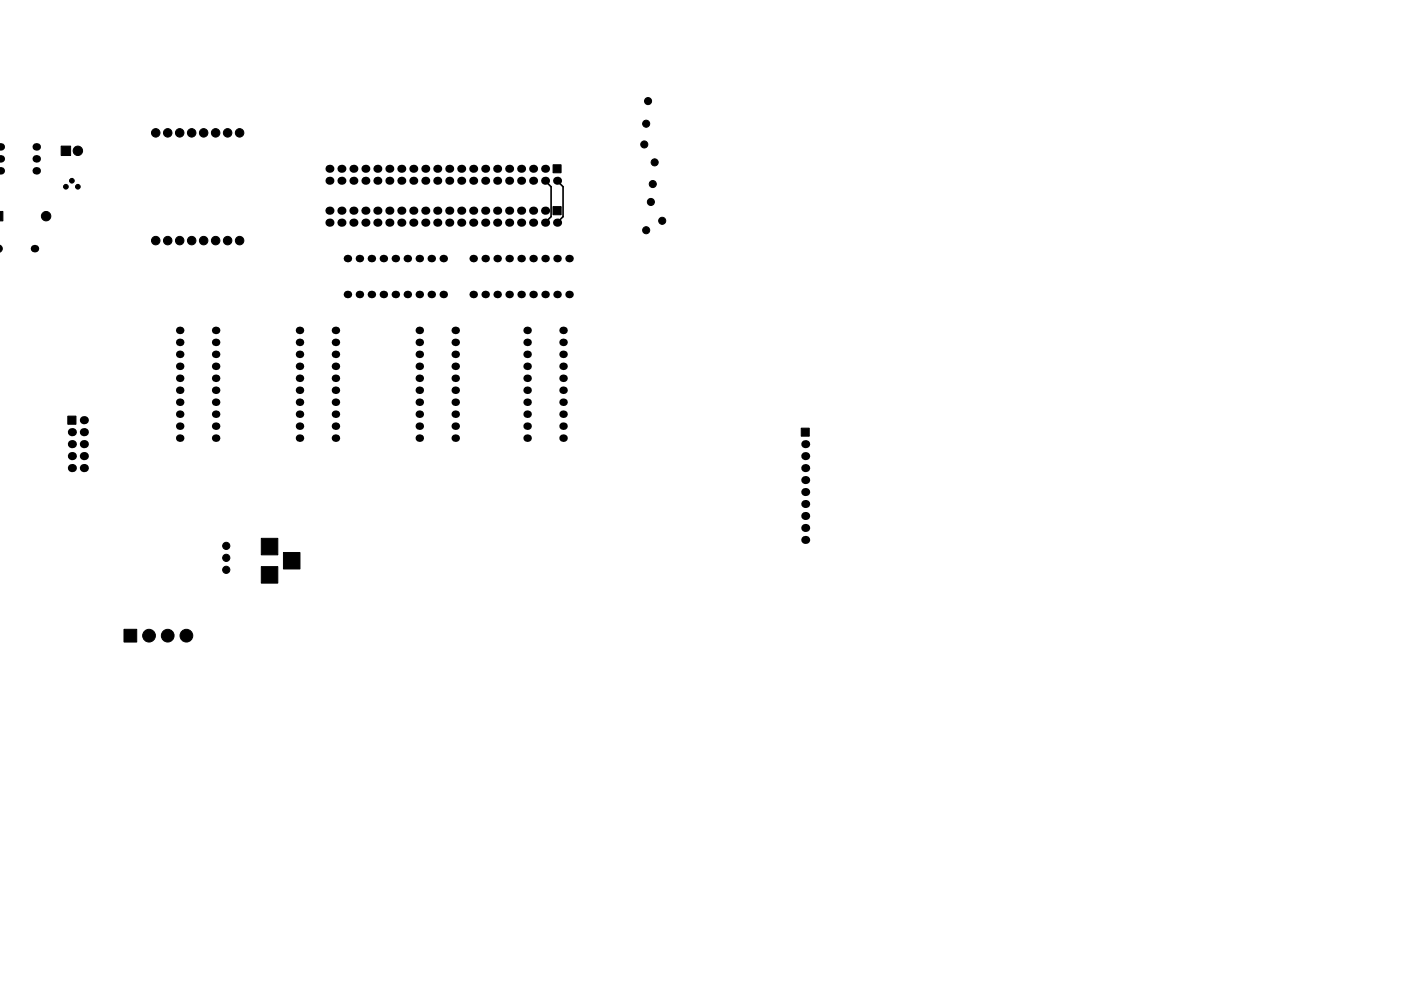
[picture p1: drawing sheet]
<svg xmlns="http://www.w3.org/2000/svg" width="297mm" height="210mm" viewBox="0 0 297 210" stroke-linecap="round" stroke-linejoin="round" font-family="sans-serif">
<g fill="#000" stroke="#000" stroke-width=".21">
<path d="M13 31h2v2h-2zM117.3 35h1.7v1.7h-1.7zM-.1 52a.86 .86 0 0 1 .6 .8 .86 .86 0 0 1-.6 .8zM-.1 44.9h.7v2h-.7zM117.2 43.8h1.8v1.8h-1.8zM14.4 88.3h1.7v1.7h-1.7zM169.9 90.8h1.7v1.7h-1.7zM55.4 114.2h3.5v3.5h-3.5zM26.3 133.5h2.7v2.7h-2.7zM55.4 120.2h3.5v3.5h-3.5zM60.1 117.2h3.5v3.5h-3.5z"/>
<circle cx="14" cy="39.6" r=".5"/>
<circle cx="15.2" cy="38.3" r=".5"/>
<circle cx="16.5" cy="32" r="1"/>
<circle cx="16.5" cy="39.6" r=".5"/>
<circle cx="33" cy="28.2" r=".9"/>
<circle cx="35.6" cy="28.2" r=".9"/>
<circle cx="38.1" cy="28.2" r=".9"/>
<circle cx="40.6" cy="28.2" r=".9"/>
<circle cx="43.2" cy="28.2" r=".9"/>
<circle cx="45.7" cy="28.2" r=".9"/>
<circle cx="48.3" cy="28.2" r=".9"/>
<circle cx="50.8" cy="28.2" r=".9"/>
<circle cx="136.6" cy="30.6" r=".75"/>
<circle cx="137" cy="26.2" r=".75"/>
<circle cx="137.4" cy="21.4" r=".75"/>
<circle cx="138.4" cy="39" r=".75"/>
<circle cx="138.8" cy="34.4" r=".75"/>
<circle cx="9.8" cy="45.9" r="1"/>
<circle cx="33" cy="51" r=".9"/>
<circle cx="35.6" cy="51" r=".9"/>
<circle cx="38.1" cy="51" r=".9"/>
<circle cx="40.6" cy="51" r=".9"/>
<circle cx="43.2" cy="51" r=".9"/>
<circle cx="45.7" cy="51" r=".9"/>
<circle cx="48.3" cy="51" r=".9"/>
<circle cx="50.8" cy="51" r=".9"/>
<circle cx="137" cy="48.8" r=".75"/>
<circle cx="138" cy="42.8" r=".75"/>
<circle cx="140.4" cy="46.8" r=".75"/>
<circle cx="48" cy="118.4" r=".76"/>
<circle cx="48" cy="115.8" r=".76"/>
<circle cx="31.6" cy="134.9" r="1.35"/>
<circle cx="35.6" cy="134.9" r="1.35"/>
<circle cx="39.5" cy="134.9" r="1.35"/>
<circle cx="48" cy="120.9" r=".76"/>
</g>
<g fill="#000">
<circle cx=".1" cy="33.7" r=".8"/>
<circle cx=".1" cy="31.2" r=".8"/>
<circle cx=".1" cy="36.2" r=".8"/>
<circle cx="7.7" cy="33.7" r=".8"/>
<circle cx="7.7" cy="36.2" r=".8"/>
<circle cx="7.7" cy="31.2" r=".8"/>
<circle cx="69.8" cy="38.3" r=".85"/>
<circle cx="69.8" cy="35.8" r=".85"/>
<circle cx="72.4" cy="35.8" r=".85"/>
<circle cx="72.4" cy="38.3" r=".85"/>
<circle cx="74.9" cy="35.8" r=".85"/>
<circle cx="74.9" cy="38.3" r=".85"/>
<circle cx="77.5" cy="35.8" r=".85"/>
<circle cx="77.5" cy="38.3" r=".85"/>
<circle cx="80" cy="35.8" r=".85"/>
<circle cx="80" cy="38.3" r=".85"/>
<circle cx="82.5" cy="38.3" r=".85"/>
<circle cx="82.5" cy="35.8" r=".85"/>
<circle cx="85.1" cy="35.8" r=".85"/>
<circle cx="85.1" cy="38.3" r=".85"/>
<circle cx="87.6" cy="35.8" r=".85"/>
<circle cx="87.6" cy="38.3" r=".85"/>
<circle cx="90.2" cy="35.8" r=".85"/>
<circle cx="90.2" cy="38.3" r=".85"/>
<circle cx="92.7" cy="35.8" r=".85"/>
<circle cx="92.7" cy="38.3" r=".85"/>
<circle cx="95.2" cy="35.8" r=".85"/>
<circle cx="95.2" cy="38.3" r=".85"/>
<circle cx="97.8" cy="38.3" r=".85"/>
<circle cx="97.8" cy="35.8" r=".85"/>
<circle cx="100.3" cy="35.8" r=".85"/>
<circle cx="100.3" cy="38.3" r=".85"/>
<circle cx="102.9" cy="35.8" r=".85"/>
<circle cx="102.9" cy="38.3" r=".85"/>
<circle cx="105.4" cy="35.8" r=".85"/>
<circle cx="105.4" cy="38.3" r=".85"/>
<circle cx="107.9" cy="35.8" r=".85"/>
<circle cx="107.9" cy="38.3" r=".85"/>
<circle cx="110.5" cy="35.8" r=".85"/>
<circle cx="110.5" cy="38.3" r=".85"/>
<circle cx="113" cy="35.8" r=".85"/>
<circle cx="113" cy="38.3" r=".85"/>
<circle cx="115.6" cy="35.8" r=".85"/>
<circle cx="115.6" cy="38.3" r=".85"/>
<circle cx="118.1" cy="38.3" r=".85"/>
<circle cx="7.3" cy="52.8" r=".8"/>
<circle cx="69.8" cy="44.7" r=".86"/>
<circle cx="69.8" cy="47.2" r=".86"/>
<circle cx="72.4" cy="44.7" r=".86"/>
<circle cx="72.4" cy="47.2" r=".86"/>
<circle cx="73.7" cy="54.9" r=".8"/>
<circle cx="74.9" cy="44.7" r=".86"/>
<circle cx="74.9" cy="47.2" r=".86"/>
<circle cx="76.2" cy="54.9" r=".8"/>
<circle cx="77.5" cy="44.7" r=".86"/>
<circle cx="77.5" cy="47.2" r=".86"/>
<circle cx="78.7" cy="54.9" r=".8"/>
<circle cx="80" cy="44.7" r=".86"/>
<circle cx="80" cy="47.2" r=".86"/>
<circle cx="81.3" cy="54.9" r=".8"/>
<circle cx="82.5" cy="44.7" r=".86"/>
<circle cx="82.5" cy="47.2" r=".86"/>
<circle cx="83.8" cy="54.9" r=".8"/>
<circle cx="85.1" cy="44.7" r=".86"/>
<circle cx="85.1" cy="47.2" r=".86"/>
<circle cx="86.4" cy="54.9" r=".8"/>
<circle cx="87.6" cy="44.7" r=".86"/>
<circle cx="87.6" cy="47.2" r=".86"/>
<circle cx="88.9" cy="54.9" r=".8"/>
<circle cx="90.2" cy="47.2" r=".86"/>
<circle cx="90.2" cy="44.7" r=".86"/>
<circle cx="91.4" cy="54.9" r=".8"/>
<circle cx="92.7" cy="44.7" r=".86"/>
<circle cx="92.7" cy="47.2" r=".86"/>
<circle cx="94" cy="54.9" r=".8"/>
<circle cx="95.2" cy="47.2" r=".86"/>
<circle cx="95.2" cy="44.7" r=".86"/>
<circle cx="97.8" cy="44.7" r=".86"/>
<circle cx="97.8" cy="47.2" r=".86"/>
<circle cx="100.3" cy="54.9" r=".8"/>
<circle cx="100.3" cy="44.7" r=".86"/>
<circle cx="100.3" cy="47.2" r=".86"/>
<circle cx="102.9" cy="44.7" r=".86"/>
<circle cx="102.9" cy="47.2" r=".86"/>
<circle cx="102.9" cy="54.9" r=".8"/>
<circle cx="105.4" cy="44.7" r=".86"/>
<circle cx="105.4" cy="54.9" r=".8"/>
<circle cx="105.4" cy="47.2" r=".86"/>
<circle cx="107.9" cy="54.9" r=".8"/>
<circle cx="107.9" cy="47.2" r=".86"/>
<circle cx="107.9" cy="44.7" r=".86"/>
<circle cx="110.5" cy="54.9" r=".8"/>
<circle cx="110.5" cy="44.7" r=".86"/>
<circle cx="110.5" cy="47.2" r=".86"/>
<circle cx="113" cy="54.9" r=".8"/>
<circle cx="113" cy="44.7" r=".86"/>
<circle cx="113" cy="47.2" r=".86"/>
<circle cx="115.6" cy="47.2" r=".86"/>
<circle cx="115.6" cy="44.7" r=".86"/>
<circle cx="115.6" cy="54.9" r=".8"/>
<circle cx="118.1" cy="54.9" r=".8"/>
<circle cx="118.1" cy="47.2" r=".86"/>
<circle cx="120.6" cy="54.9" r=".8"/>
<circle cx="38.1" cy="70.1" r=".8"/>
<circle cx="38.1" cy="72.6" r=".8"/>
<circle cx="38.1" cy="75.2" r=".8"/>
<circle cx="38.1" cy="77.7" r=".8"/>
<circle cx="45.7" cy="75.2" r=".8"/>
<circle cx="45.7" cy="72.6" r=".8"/>
<circle cx="45.7" cy="77.7" r=".8"/>
<circle cx="45.7" cy="70.1" r=".8"/>
<circle cx="63.5" cy="72.6" r=".8"/>
<circle cx="63.5" cy="77.7" r=".8"/>
<circle cx="63.5" cy="75.2" r=".8"/>
<circle cx="63.5" cy="70.1" r=".8"/>
<circle cx="71.1" cy="77.7" r=".8"/>
<circle cx="71.1" cy="72.6" r=".8"/>
<circle cx="71.1" cy="75.2" r=".8"/>
<circle cx="71.1" cy="70.1" r=".8"/>
<circle cx="73.7" cy="62.5" r=".8"/>
<circle cx="76.2" cy="62.5" r=".8"/>
<circle cx="78.7" cy="62.5" r=".8"/>
<circle cx="81.3" cy="62.5" r=".8"/>
<circle cx="83.8" cy="62.5" r=".8"/>
<circle cx="86.4" cy="62.5" r=".8"/>
<circle cx="88.9" cy="62.5" r=".8"/>
<circle cx="88.9" cy="75.2" r=".8"/>
<circle cx="88.9" cy="70.1" r=".8"/>
<circle cx="88.9" cy="72.6" r=".8"/>
<circle cx="88.9" cy="77.7" r=".8"/>
<circle cx="91.4" cy="62.5" r=".8"/>
<circle cx="94" cy="62.5" r=".8"/>
<circle cx="96.5" cy="75.2" r=".8"/>
<circle cx="96.5" cy="72.6" r=".8"/>
<circle cx="96.5" cy="70.1" r=".8"/>
<circle cx="96.5" cy="77.7" r=".8"/>
<circle cx="100.3" cy="62.5" r=".8"/>
<circle cx="102.9" cy="62.5" r=".8"/>
<circle cx="105.4" cy="62.5" r=".8"/>
<circle cx="107.9" cy="62.5" r=".8"/>
<circle cx="110.5" cy="62.5" r=".8"/>
<circle cx="111.8" cy="75.2" r=".8"/>
<circle cx="111.8" cy="72.6" r=".8"/>
<circle cx="111.8" cy="77.7" r=".8"/>
<circle cx="111.8" cy="70.1" r=".8"/>
<circle cx="113" cy="62.5" r=".8"/>
<circle cx="115.6" cy="62.5" r=".8"/>
<circle cx="118.1" cy="62.5" r=".8"/>
<circle cx="119.4" cy="75.2" r=".8"/>
<circle cx="119.4" cy="70.1" r=".8"/>
<circle cx="119.4" cy="77.7" r=".8"/>
<circle cx="119.4" cy="72.6" r=".8"/>
<circle cx="120.6" cy="62.5" r=".8"/>
<circle cx="15.2" cy="99.3" r=".86"/>
<circle cx="15.2" cy="91.7" r=".86"/>
<circle cx="15.2" cy="94.2" r=".86"/>
<circle cx="15.2" cy="96.8" r=".86"/>
<circle cx="17.8" cy="99.3" r=".86"/>
<circle cx="17.8" cy="91.7" r=".86"/>
<circle cx="17.8" cy="94.2" r=".86"/>
<circle cx="17.8" cy="96.8" r=".86"/>
<circle cx="17.8" cy="89.1" r=".86"/>
<circle cx="38.1" cy="87.9" r=".8"/>
<circle cx="38.1" cy="80.3" r=".8"/>
<circle cx="38.1" cy="82.8" r=".8"/>
<circle cx="38.1" cy="85.3" r=".8"/>
<circle cx="38.1" cy="90.4" r=".8"/>
<circle cx="38.1" cy="93" r=".8"/>
<circle cx="45.7" cy="87.9" r=".8"/>
<circle cx="45.7" cy="85.3" r=".8"/>
<circle cx="45.7" cy="80.3" r=".8"/>
<circle cx="45.7" cy="90.4" r=".8"/>
<circle cx="45.7" cy="82.8" r=".8"/>
<circle cx="45.7" cy="93" r=".8"/>
<circle cx="63.5" cy="90.4" r=".8"/>
<circle cx="63.5" cy="80.3" r=".8"/>
<circle cx="63.5" cy="82.8" r=".8"/>
<circle cx="63.5" cy="87.9" r=".8"/>
<circle cx="63.5" cy="85.3" r=".8"/>
<circle cx="63.5" cy="93" r=".8"/>
<circle cx="71.1" cy="80.3" r=".8"/>
<circle cx="71.1" cy="82.8" r=".8"/>
<circle cx="71.1" cy="93" r=".8"/>
<circle cx="71.1" cy="90.4" r=".8"/>
<circle cx="71.1" cy="87.9" r=".8"/>
<circle cx="71.1" cy="85.3" r=".8"/>
<circle cx="88.9" cy="90.4" r=".8"/>
<circle cx="88.9" cy="80.3" r=".8"/>
<circle cx="88.9" cy="82.8" r=".8"/>
<circle cx="88.9" cy="87.9" r=".8"/>
<circle cx="88.9" cy="93" r=".8"/>
<circle cx="88.9" cy="85.3" r=".8"/>
<circle cx="96.5" cy="87.9" r=".8"/>
<circle cx="96.5" cy="80.3" r=".8"/>
<circle cx="96.5" cy="90.4" r=".8"/>
<circle cx="96.5" cy="82.8" r=".8"/>
<circle cx="96.5" cy="93" r=".8"/>
<circle cx="96.5" cy="85.3" r=".8"/>
<circle cx="111.8" cy="87.9" r=".8"/>
<circle cx="111.8" cy="90.4" r=".8"/>
<circle cx="111.8" cy="93" r=".8"/>
<circle cx="111.8" cy="82.8" r=".8"/>
<circle cx="111.8" cy="85.3" r=".8"/>
<circle cx="111.8" cy="80.3" r=".8"/>
<circle cx="119.4" cy="85.3" r=".8"/>
<circle cx="119.4" cy="93" r=".8"/>
<circle cx="119.4" cy="90.4" r=".8"/>
<circle cx="119.4" cy="80.3" r=".8"/>
<circle cx="119.4" cy="87.9" r=".8"/>
<circle cx="119.4" cy="82.8" r=".8"/>
<circle cx="170.7" cy="96.8" r=".85"/>
<circle cx="170.7" cy="94.2" r=".85"/>
<circle cx="170.7" cy="99.3" r=".85"/>
<circle cx="170.7" cy="114.6" r=".85"/>
<circle cx="170.7" cy="101.9" r=".85"/>
<circle cx="170.7" cy="106.9" r=".85"/>
<circle cx="170.7" cy="109.5" r=".85"/>
<circle cx="170.7" cy="104.4" r=".85"/>
<circle cx="170.7" cy="112" r=".85"/>
</g>
<path d="M115.6 38.3l1.2 1.3v6.4l-1.2 1.2M118.1 38.3l1.3 1.3v6.4l-1.3 1.2" fill="none" stroke="#000" stroke-width=".35"/>
</svg>
